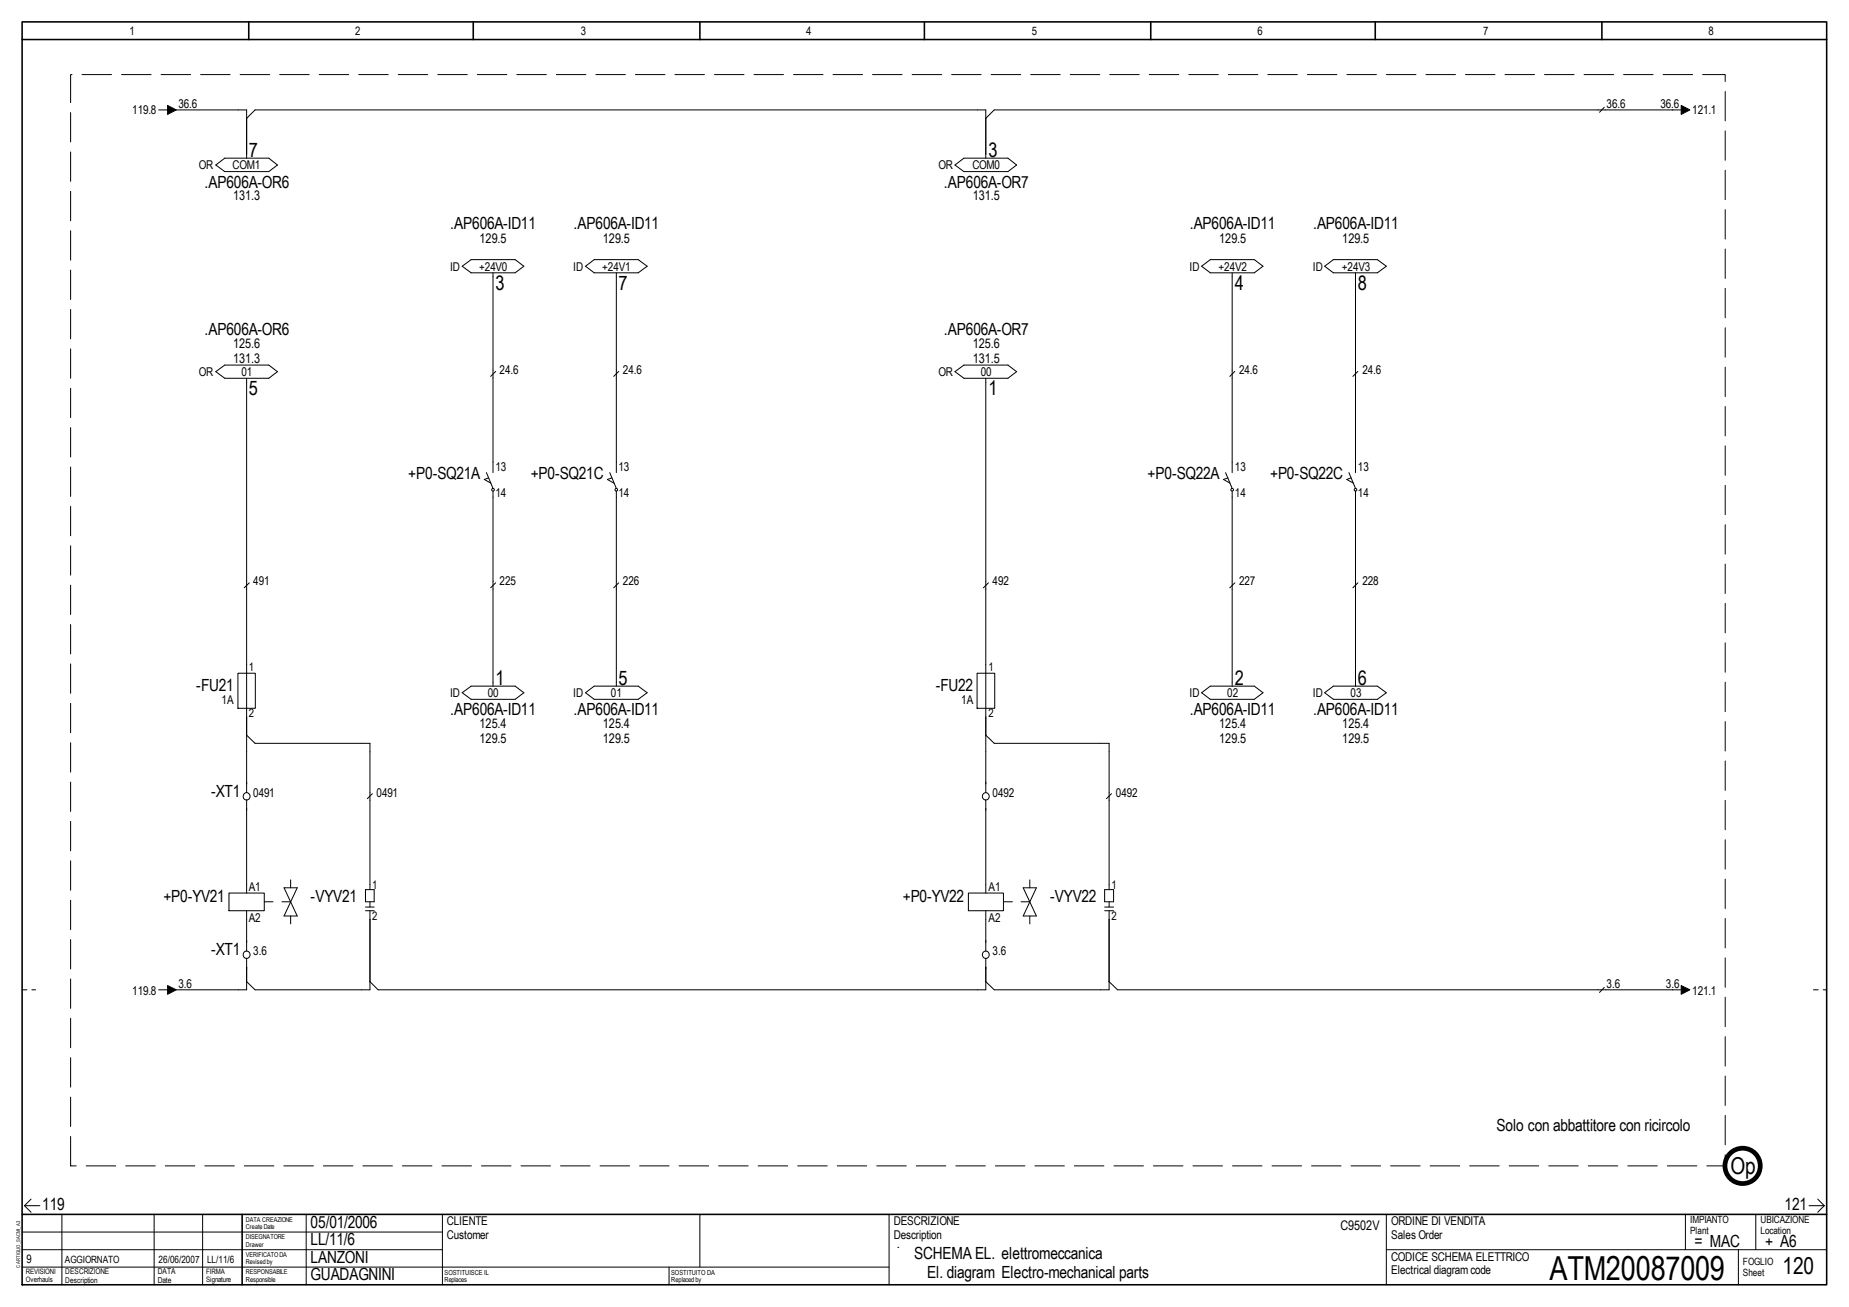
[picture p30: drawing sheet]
<svg xmlns="http://www.w3.org/2000/svg" width="297mm" height="210mm" viewBox="0 0 297 210" stroke-linecap="round" stroke-linejoin="round" font-family="sans-serif">
<defs><g id="words">
<text font-size="5.3" x="248.9" y="205.6">ATM20087009</text>
<g font-size="3.7">
<text x="278" y="188.6">Op</text>
<text x="286.4" y="204.6">120</text>
</g>
<g font-size="3.2">
<text x="40" y="25.2">7</text>
<text x="158.8" y="25.2">3</text>
<text x="79.6" y="46.5">3</text>
<text x="99.4" y="46.5">7</text>
<text x="198.4" y="46.5">4</text>
<text x="218.1" y="46.5">8</text>
<text x="40" y="63.5">5</text>
<text x="158.8" y="63.5">1</text>
<text x="79.6" y="110">1</text>
<text x="99.4" y="110">5</text>
<text x="198.4" y="110">2</text>
<text x="218.1" y="110">6</text>
</g>
<g font-size="2.7">
<text x="32.8" y="30.1">.AP606A-OR6</text>
<text x="151.6" y="30.1">.AP606A-OR7</text>
<text x="72.3" y="36.8">.AP606A-ID11</text>
<text x="92.2" y="36.8">.AP606A-ID11</text>
<text x="191.1" y="36.8">.AP606A-ID11</text>
<text x="210.9" y="36.8">.AP606A-ID11</text>
<text x="32.8" y="53.8">.AP606A-OR6</text>
<text x="151.6" y="53.8">.AP606A-OR7</text>
<text x="65.6" y="77">+P0-SQ21A</text>
<text x="85.3" y="77">+P0-SQ21C</text>
<text x="184.4" y="77">+P0-SQ22A</text>
<text x="204" y="77">+P0-SQ22C</text>
<text x="31.5" y="111">-FU21</text>
<text x="150.3" y="111">-FU22</text>
<text x="72.3" y="114.9">.AP606A-ID11</text>
<text x="92.2" y="114.9">.AP606A-ID11</text>
<text x="191.1" y="114.9">.AP606A-ID11</text>
<text x="210.9" y="114.9">.AP606A-ID11</text>
<text x="33.9" y="127.9">-XT1</text>
<text x="26.2" y="144.9">+P0-YV21</text>
<text x="49.9" y="144.9">-VYV21</text>
<text x="145" y="144.9">+P0-YV22</text>
<text x="168.7" y="144.9">-VYV22</text>
<text x="33.9" y="153.4">-XT1</text>
<text x="240.4" y="181.6">Solo con abbattitore con ricircolo</text>
<text x="6.8" y="194.3">119</text>
<text x="49.9" y="197.1">05/01/2006</text>
<text x="286.7" y="194.3">121</text>
<text x="49.9" y="202.8">LANZONI</text>
<text x="49.9" y="200">LL/11/6</text>
<text x="146.9" y="202.3">SCHEMA EL. elettromeccanica</text>
<text x="272.2" y="200.3">= MAC</text>
<text x="283.5" y="200.3">+ A6</text>
<text x="49.9" y="205.6">GUADAGNINI</text>
<text x="149" y="205.3">El. diagram Electro-mechanical parts</text>
</g>
<g font-size="2.1">
<text x="37.5" y="32.2">131.3</text>
<text x="156.3" y="32.2">131.5</text>
<text x="77" y="38.9">129.5</text>
<text x="96.9" y="38.9">129.5</text>
<text x="195.9" y="38.9">129.5</text>
<text x="215.6" y="38.9">129.5</text>
<text x="37.5" y="55.9">125.6</text>
<text x="37.5" y="58.3">131.3</text>
<text x="156.3" y="55.9">125.6</text>
<text x="156.3" y="58.3">131.5</text>
<text x="77" y="117">125.4</text>
<text x="77" y="119.4">129.5</text>
<text x="96.9" y="117">125.4</text>
<text x="96.9" y="119.4">129.5</text>
<text x="195.9" y="117">125.4</text>
<text x="195.9" y="119.4">129.5</text>
<text x="215.6" y="117">125.4</text>
<text x="215.6" y="119.4">129.5</text>
<text x="215.3" y="197.5">C9502V</text>
</g>
<g font-size="1.9">
<text x="20.8" y="5.7">1</text>
<text x="57.1" y="5.7">2</text>
<text x="93.3" y="5.7">3</text>
<text x="129.5" y="5.7">4</text>
<text x="165.8" y="5.7">5</text>
<text x="202" y="5.7">6</text>
<text x="238.2" y="5.7">7</text>
<text x="274.4" y="5.7">8</text>
<text x="28.7" y="17.3">36.6</text>
<text x="258.1" y="17.3">36.6</text>
<text x="266.7" y="17.3">36.6</text>
<text x="21.2" y="18.4">119.8</text>
<text x="271.9" y="18.4">121.1</text>
<text x="31.9" y="27.2">OR</text>
<text x="37.4" y="27.2">COM1</text>
<text x="150.7" y="27.2">OR</text>
<text x="156.2" y="27.2">COM0</text>
<text x="72.3" y="43.5">ID</text>
<text x="77" y="43.5">+24V0</text>
<text x="92.1" y="43.5">ID</text>
<text x="96.7" y="43.5">+24V1</text>
<text x="191.1" y="43.5">ID</text>
<text x="195.7" y="43.5">+24V2</text>
<text x="210.9" y="43.5">ID</text>
<text x="215.6" y="43.5">+24V3</text>
<text x="31.9" y="60.4">OR</text>
<text x="38.8" y="60.4">01</text>
<text x="80.3" y="60.1">24.6</text>
<text x="100.1" y="60.1">24.6</text>
<text x="150.7" y="60.4">OR</text>
<text x="157.6" y="60.4">00</text>
<text x="199" y="60.1">24.6</text>
<text x="218.9" y="60.1">24.6</text>
<text x="79.6" y="75.6">13</text>
<text x="99.4" y="75.6">13</text>
<text x="198.4" y="75.6">13</text>
<text x="218.1" y="75.6">13</text>
<text x="79.6" y="79.8">14</text>
<text x="99.4" y="79.8">14</text>
<text x="198.4" y="79.8">14</text>
<text x="218.1" y="79.8">14</text>
<text x="40.7" y="94">491</text>
<text x="80.3" y="94">225</text>
<text x="100.1" y="94">226</text>
<text x="159.5" y="94">492</text>
<text x="199" y="94">227</text>
<text x="218.9" y="94">228</text>
<text x="40" y="107.8">1</text>
<text x="158.8" y="107.8">1</text>
<text x="35.6" y="113.1">1A</text>
<text x="72.3" y="112">ID</text>
<text x="78.4" y="112">00</text>
<text x="92.1" y="112">ID</text>
<text x="98.1" y="112">01</text>
<text x="154.4" y="113.1">1A</text>
<text x="191.1" y="112">ID</text>
<text x="197.1" y="112">02</text>
<text x="210.9" y="112">ID</text>
<text x="217" y="112">03</text>
<text x="40" y="115.2">2</text>
<text x="158.8" y="115.2">2</text>
<text x="40.7" y="127.9">0491</text>
<text x="60.5" y="127.9">0491</text>
<text x="159.5" y="127.9">0492</text>
<text x="179.3" y="127.9">0492</text>
<text x="40" y="143.1">A1</text>
<text x="59.8" y="142.7">1</text>
<text x="158.8" y="143.1">A1</text>
<text x="178.6" y="142.7">1</text>
<text x="40" y="148.1">A2</text>
<text x="59.8" y="147.7">2</text>
<text x="158.8" y="148.1">A2</text>
<text x="178.6" y="147.7">2</text>
<text x="40.7" y="153.4">3.6</text>
<text x="159.5" y="153.4">3.6</text>
<text x="21.2" y="159.7">119.8</text>
<text x="28.7" y="158.7">3.6</text>
<text x="258.1" y="158.7">3.6</text>
<text x="267.6" y="158.7">3.6</text>
<text x="271.9" y="159.7">121.1</text>
<text x="71.8" y="196.8">CLIENTE</text>
<text x="143.6" y="196.8">DESCRIZIONE</text>
<text x="223.5" y="196.8">ORDINE DI VENDITA</text>
<text x="4.3" y="202.8">9</text>
<text x="71.8" y="199">Customer</text>
<text x="143.6" y="199">Description</text>
<text x="223.5" y="202.4">CODICE SCHEMA ELETTRICO</text>
<text x="223.5" y="199">Sales Order</text>
<text x="223.5" y="204.6">Electrical diagram code</text>
</g>
<g font-size="1.6">
<text x="271.5" y="196.5">IMPIANTO</text>
<text x="282.8" y="196.5">UBICAZIONE</text>
<text x="10.4" y="202.8">AGGIORNATO</text>
<text x="25.5" y="202.8">26/06/2007</text>
<text x="33.3" y="202.8">LL/11/6</text>
<text x="271.5" y="198.2">Plant</text>
<text x="280" y="203.2">FOGLIO</text>
<text x="282.8" y="198.2">Location</text>
<text x="280" y="205">Sheet</text>
</g>
<g font-size="1.3">
<text x="10.5" y="204.6">DESCRIZIONE</text>
<text x="10.5" y="206.1">Description</text>
<text x="25.4" y="204.6">DATA</text>
<text x="25.4" y="206.1">Date</text>
</g>
<g font-size="1.2">
<text x="4.1" y="204.6">REVISIONI</text>
<text x="4.1" y="206">Overhauls</text>
<text x="33.1" y="204.6">FIRMA</text>
<text x="33.1" y="206">Signature</text>
</g>
<g font-size="1.1">
<text x="39.5" y="196.2">DATA CREAZIONE</text>
<text x="39.5" y="197.4">Create Date</text>
<text x="39.5" y="199">DISEGNATORE</text>
<text x="39.5" y="200.2">Drawer</text>
<text x="39.5" y="201.8">VERIFICATO DA</text>
<text x="39.5" y="203">Revised by</text>
<text x="39.5" y="204.6">RESPONSABILE</text>
<text x="39.5" y="205.8">Responsible</text>
<text x="71.4" y="204.7">SOSTITUISCE IL</text>
<text x="71.4" y="205.9">Replaces</text>
<text x="107.8" y="204.7">SOSTITUITO DA</text>
<text x="107.8" y="205.9">Replaced by</text>
</g>
<text font-size=".8" x="3.2" y="203.6" transform="rotate(-90 3.2 203.6)">CARTIGLIO_SACMI_A3</text>
</g></defs>
<path d="M3.6 3.5h289.9v202.8h-289.9zM3.6 6.3h289.9M40 3.5v2.8M76 3.5v2.8M112.4 3.5v2.8M148.5 3.5v2.8M184.9 3.5v2.8M220.9 3.5v2.8M257.3 3.5v2.8M3.6 195h289.9M38.9 195v11.3" fill="none" stroke="#000" stroke-width=".25"/>
<g fill="none" stroke="#000" stroke-width=".16">
<path d="M3.6 197.9h67.5M3.9 193.6l1.1 1.1M3.9 193.6h2.5M5 192.6l-1.1 1M9.9 195v11.3M24.8 195v11.3M32.6 195v11.3M49.2 195v11.3M71.1 195v11.3M112.4 195v8.5M290.6 193.6h2.5M292 192.6l1.1 1"/>
<path d="M293.1 193.6l-1.1 1.1M3.6 200.7h67.5M3.6 203.5h139.2M107.5 203.5v2.8"/>
</g>
<path d="M3.6 159h2.1M291.3 159h2.2" fill="none" stroke="#000" stroke-width=".16" stroke-dasharray=".8 .8"/>
<path d="M114.9 195.8h26.1v7h-26.1z" fill-rule="evenodd" fill="#fff"/>
<g fill="none" stroke="#000" stroke-width=".16">
<path d="M25.5 17.7h2.1M26.9 16.9l1.4 .8-1.4 .7zM28.2 17.7h11.4v7.7M39.6 19l1.4-1.3h117.4v7.7M257.7 17.2l-.7 .8M270.1 16.9l1.4 .8-1.4 .7zM270.8 17.7h-111.1l-1.3 1.3M34.7 26.5l1.4-1.1h7.1l1.4 1.1-1.4 1.1h-7.1zM153.4 26.5l1.5-1.1h7l1.4 1.1-1.4 1.1h-7zM34.7 59.7l1.4-1.1h7.1l1.4 1.1-1.4 1h-7.1zM74.2 42.8l1.5-1.1h7.1l1.4 1.1-1.4 1h-7.1zM79.2 43.8v32.1"/>
<path d="M79.6 59.6l-.8 .9M94.1 42.8l1.4-1.1h7l1.5 1.1-1.5 1h-7zM99 43.8v32.1M99.4 59.6l-.8 .9M153.4 59.7l1.5-1.1h7l1.4 1.1-1.4 1h-7zM193 42.8l1.4-1.1h7.1l1.4 1.1-1.4 1h-7.1zM197.9 43.8v32.1M198.4 59.6l-.8 .9M212.8 42.8l1.4-1.1h7.1l1.4 1.1-1.4 1h-7.1zM217.8 43.8v32.1M218.1 59.6l-.8 .9M39.6 60.7v66.6"/>
<path d="M78.1 75.9l1.1 2.5M78.5 76.8l-.7 .2 1.1 .6M79.2 78.9v31.3M98 75.9l1 2.5M98.3 76.8l-.7 .2 1 .6M99 78.9v31.3M158.4 60.7v66.6M196.9 75.9l1 2.5M197.3 76.8l-.8 .2 1.1 .6M197.9 78.9v31.3M216.7 75.9l1.1 2.5M217 76.8l-.6 .2 1 .6"/>
<path d="M217.8 78.9v31.3M40 93.6l-.8 .8M79.6 93.6l-.8 .8M99.4 93.6l-.8 .8M158.8 93.6l-.8 .8M198.4 93.6l-.8 .8M218.1 93.6l-.8 .8M38.2 108.1h2.8v5.6h-2.8zM39.6 118.1l1.4 1.3h18.4v23.5M74.2 111.3l1.5-1.1h7.1l1.4 1.1-1.4 1h-7.1zM94.1 111.3l1.4-1.1h7l1.5 1.1-1.5 1h-7zM157 108.1h2.8v5.6h-2.8z"/>
<path d="M158.4 118.1l1.3 1.3h18.5v23.5M193 111.3l1.4-1.1h7.1l1.4 1.1-1.4 1h-7.1zM212.8 111.3l1.4-1.1h7.1l1.4 1.1-1.4 1h-7.1zM39.6 128.4v15M59.8 127.5l-.8 .8M158.4 128.4v15M178.6 127.5l-.8 .8M25.5 159h2.1M26.9 158.3l1.4 .7-1.4 .7zM36.8 143.4h5.7v2.9h-5.7zM39.6 146.3v6.4M39.6 153.9v5.1h-11.4"/>
<path d="M42.5 144.8h1.4M45.3 144.8h1.4M45.6 142.6l2.1 4.5h-2.1l2.1-4.5zM46.7 141.3v1.3M46.7 147.1v1.3M58.7 142.9h1.4v1.9h-1.4zM58.7 145.7h1.4M58.7 146.3h1.4M59.4 146.3v12.7h-18.4l-1.4-1.4M59.4 144.8v.9M155.6 143.4h5.6v2.9h-5.6zM158.4 153.9v5.1h-97.7l-1.3-1.4"/>
<path d="M158.4 146.3v6.4M161.2 144.8h1.4M164 144.8h1.4M164.4 142.6h2.1l-2.1 4.5h2.1zM165.4 141.3v1.3M165.4 147.1v1.3M177.5 142.9h1.4v1.9h-1.4zM177.5 145.7h1.4M177.5 146.3h1.4M178.2 146.3v12.7h-18.5l-1.3-1.4M178.2 157.6l1.3 1.4h91.3M178.2 144.8v.9"/>
<path d="M257.7 158.6l-.7 .8M270.1 158.3l1.4 .7-1.4 .7zM142.8 195v11.3M222.7 195v11.3M270.8 195v5.7M282.1 195v5.7M144.2 200.3h.1M222.7 200.7h70.8M279.3 200.7v5.6"/>
<circle cx="79.2" cy="78.7" r=".21"/>
<circle cx="99" cy="78.7" r=".21"/>
<circle cx="197.9" cy="78.7" r=".21"/>
<circle cx="217.8" cy="78.7" r=".21"/>
<circle cx="39.6" cy="127.9" r=".57"/>
<circle cx="158.3" cy="127.9" r=".57"/>
<circle cx="39.6" cy="153.3" r=".57"/>
<circle cx="158.3" cy="153.3" r=".57"/>
</g>
<path d="M26.9 16.9l1.4 .8-1.4 .7zM270.1 16.9l1.4 .8-1.4 .7zM26.9 158.3l1.4 .7-1.4 .7zM270.1 158.3l1.4 .7-1.4 .7z" fill="#000"/>
<path d="M11.3 187.2v-175.2h265.9v175.2h-265.9" fill="none" stroke="#000" stroke-width=".16" stroke-dasharray="4.7 1.6"/>
<circle cx="279.9" cy="187.2" r="2.84" fill="none" stroke="#000" stroke-width=".76"/>
<use href="#words"/>
</svg>
